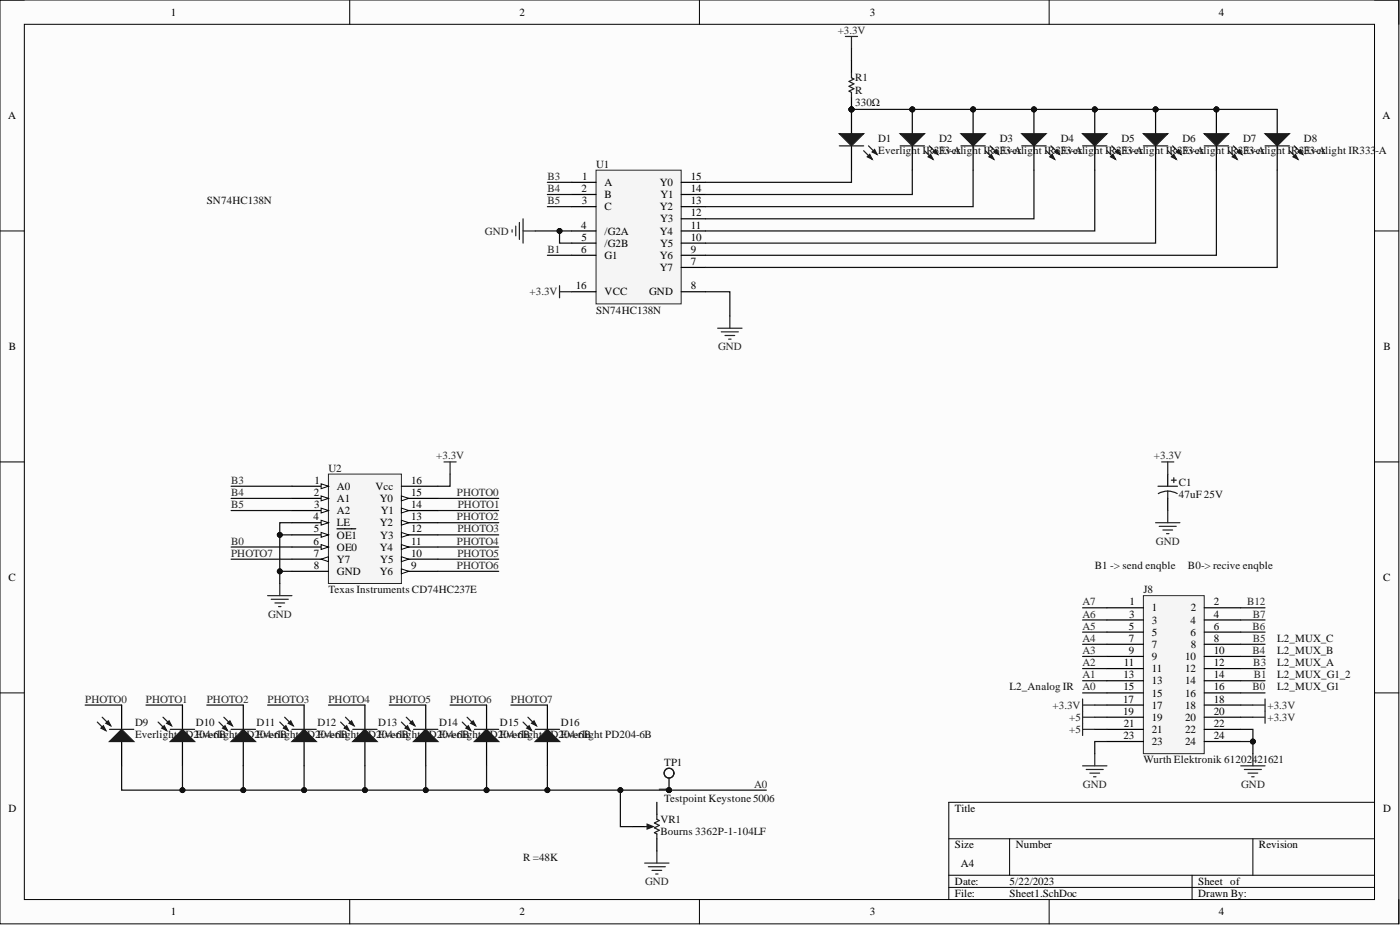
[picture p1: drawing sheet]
<svg xmlns="http://www.w3.org/2000/svg" width="292mm" height="193mm" viewBox="0 0 292 193" stroke-linecap="round" stroke-linejoin="round" font-family="sans-serif">
<defs><g id="words">
<g font-size="2.3">
<text x="35.6" y="3.3">1</text>
<text x="108.4" y="3.3">2</text>
<text x="181.5" y="3.3">3</text>
<text x="254.3" y="3.3">4</text>
<text x="1.7" y="24.9">A</text>
<text x="288.5" y="24.9">A</text>
<text x="121.3" y="40.1">2</text>
<text x="121.5" y="37.5">1</text>
<text x="126.1" y="38.8">A</text>
<text x="126.1" y="41.3">B</text>
<text x="137.6" y="38.8">Y0</text>
<text x="137.8" y="41.3">Y1</text>
<text x="144.2" y="40.1">14</text>
<text x="144.2" y="37.5">15</text>
<text x="121.2" y="47.7">4</text>
<text x="121.4" y="42.6">3</text>
<text x="126.1" y="43.9">C</text>
<text x="137.6" y="43.9">Y2</text>
<text x="137.7" y="46.4">Y3</text>
<text x="144.2" y="47.7">11</text>
<text x="144.2" y="45.1">12</text>
<text x="144.2" y="42.6">13</text>
<text x="121.2" y="52.7">6</text>
<text x="121.3" y="50.2">5</text>
<text x="126.1" y="48.9">/G2A</text>
<text x="126.1" y="51.5">/G2B</text>
<text x="137.6" y="48.9">Y4</text>
<text x="137.7" y="51.5">Y5</text>
<text x="144.2" y="52.7">9</text>
<text x="144.2" y="50.2">10</text>
<text x="126.1" y="54">G1</text>
<text x="137.6" y="56.6">Y7</text>
<text x="137.6" y="54">Y6</text>
<text x="144.2" y="55.3">7</text>
<text x="120.1" y="60.4">16</text>
<text x="126.1" y="61.6">VCC</text>
<text x="135.4" y="61.6">GND</text>
<text x="144.2" y="60.4">8</text>
<text x="1.9" y="73">B</text>
<text x="288.6" y="73">B</text>
<text x="65.6" y="100.9">1</text>
<text x="85.8" y="100.9">16</text>
<text x="65.5" y="103.5">2</text>
<text x="65.6" y="106">3</text>
<text x="70.3" y="102.2">A0</text>
<text x="70.3" y="104.7">A1</text>
<text x="70.3" y="107.3">A2</text>
<text x="78.3" y="102.2">Vcc</text>
<text x="79.3" y="104.7">Y0</text>
<text x="79.4" y="107.3">Y1</text>
<text x="85.8" y="106">14</text>
<text x="85.8" y="103.5">15</text>
<text x="65.4" y="108.5">4</text>
<text x="65.4" y="113.6">6</text>
<text x="65.5" y="111.1">5</text>
<text x="70.3" y="109.8">LE</text>
<text x="70.3" y="112.3">OE1</text>
<text x="79.3" y="109.8">Y2</text>
<text x="79.4" y="112.3">Y3</text>
<text x="85.8" y="113.6">11</text>
<text x="85.8" y="111.1">12</text>
<text x="85.8" y="108.5">13</text>
<text x="65.5" y="116.1">7</text>
<text x="65.5" y="118.7">8</text>
<text x="70.3" y="114.9">OE0</text>
<text x="70.3" y="117.4">Y7</text>
<text x="70.3" y="120">GND</text>
<text x="79.3" y="120">Y6</text>
<text x="79.3" y="114.9">Y4</text>
<text x="79.4" y="117.4">Y5</text>
<text x="85.8" y="118.7">9</text>
<text x="85.8" y="116.1">10</text>
<text x="1.8" y="121.2">C</text>
<text x="288.6" y="121.2">C</text>
<text x="235.5" y="131.4">5</text>
<text x="235.6" y="128.8">3</text>
<text x="235.7" y="126.3">1</text>
<text x="240.3" y="127.6">1</text>
<text x="240.3" y="130.1">3</text>
<text x="248.4" y="130.1">4</text>
<text x="248.5" y="127.6">2</text>
<text x="253.3" y="126.3">2</text>
<text x="253.3" y="128.8">4</text>
<text x="253.3" y="131.4">6</text>
<text x="235.5" y="133.9">7</text>
<text x="235.5" y="136.4">9</text>
<text x="240.3" y="132.6">5</text>
<text x="240.3" y="135.2">7</text>
<text x="240.3" y="137.7">9</text>
<text x="247.3" y="137.7">10</text>
<text x="248.4" y="132.6">6</text>
<text x="248.5" y="135.2">8</text>
<text x="253.3" y="133.9">8</text>
<text x="253.3" y="136.4">10</text>
<text x="234.4" y="141.5">13</text>
<text x="234.5" y="139">11</text>
<text x="240.3" y="140.2">11</text>
<text x="240.3" y="142.8">13</text>
<text x="247.3" y="140.2">12</text>
<text x="247.3" y="142.8">14</text>
<text x="253.3" y="139">12</text>
<text x="253.3" y="141.5">14</text>
<text x="234.3" y="146.6">17</text>
<text x="234.3" y="149.1">19</text>
<text x="234.4" y="144">15</text>
<text x="240.3" y="145.3">15</text>
<text x="240.3" y="147.8">17</text>
<text x="247.3" y="145.3">16</text>
<text x="247.3" y="147.8">18</text>
<text x="253.3" y="144">16</text>
<text x="253.3" y="146.6">18</text>
<text x="253.3" y="149.1">20</text>
<text x="234.4" y="154.2">23</text>
<text x="234.5" y="151.7">21</text>
<text x="240.3" y="150.4">19</text>
<text x="240.3" y="152.9">21</text>
<text x="240.3" y="155.5">23</text>
<text x="247.3" y="150.4">20</text>
<text x="247.3" y="152.9">22</text>
<text x="247.3" y="155.5">24</text>
<text x="253.3" y="151.7">22</text>
<text x="253.3" y="154.2">24</text>
<text x="139.1" y="165.2" transform="rotate(-90 139.1 165.2)">1</text>
<text x="1.8" y="169.4">D</text>
<text x="199.2" y="169.4">Title</text>
<text x="288.6" y="169.4">D</text>
<text x="199.2" y="177">Size</text>
<text x="211.9" y="177">Number</text>
<text x="262.7" y="177">Revision</text>
<text x="199.2" y="184.6">Date:</text>
<text x="200.5" y="180.8">A4</text>
<text x="210.6" y="184.6">5/22/2023</text>
<text x="250" y="184.6">Sheet of</text>
<text x="35.6" y="191">1</text>
<text x="108.4" y="191">2</text>
<text x="181.5" y="191">3</text>
<text x="199.2" y="187.2">File:</text>
<text x="210.6" y="187.2">Sheet1.SchDoc</text>
<text x="250" y="187.2">Drawn By:</text>
<text x="254.3" y="191">4</text>
</g>
<g font-size="2.3" fill="#262626">
<text x="174.8" y="7.1">+3.3V</text>
<text x="114.2" y="40.1">B4</text>
<text x="114.2" y="37.5">B3</text>
<text x="114.2" y="42.6">B5</text>
<text x="101.2" y="48.9">GND</text>
<text x="114.2" y="52.7">B1</text>
<text x="110.5" y="61.6">+3.3V</text>
<text x="149.8" y="73">GND</text>
<text x="91" y="95.9">+3.3V</text>
<text x="240.8" y="95.9">+3.3V</text>
<text x="48.2" y="100.9">B3</text>
<text x="48.2" y="103.5">B4</text>
<text x="48.2" y="106">B5</text>
<text x="95.3" y="103.5">PHOTO0</text>
<text x="95.5" y="106">PHOTO1</text>
<text x="48.2" y="113.6">B0</text>
<text x="95.3" y="108.5">PHOTO2</text>
<text x="95.3" y="113.6">PHOTO4</text>
<text x="95.4" y="111.1">PHOTO3</text>
<text x="241.2" y="113.6">GND</text>
<text x="48.2" y="116.1">PHOTO7</text>
<text x="95.3" y="118.7">PHOTO6</text>
<text x="95.4" y="116.1">PHOTO5</text>
<text x="55.9" y="128.8">GND</text>
<text x="225.9" y="131.4">A5</text>
<text x="225.9" y="128.8">A6</text>
<text x="225.9" y="126.3">A7</text>
<text x="260.2" y="126.3">B12</text>
<text x="261.3" y="131.4">B6</text>
<text x="261.4" y="128.8">B7</text>
<text x="225.9" y="136.4">A3</text>
<text x="225.9" y="133.9">A4</text>
<text x="261.3" y="136.4">B4</text>
<text x="261.4" y="133.9">B5</text>
<text x="225.9" y="141.5">A1</text>
<text x="225.9" y="139">A2</text>
<text x="261.5" y="139">B3</text>
<text x="261.6" y="141.5">B1</text>
<text x="17.8" y="146.6">PHOTO0</text>
<text x="30.5" y="146.6">PHOTO1</text>
<text x="43.1" y="146.6">PHOTO2</text>
<text x="55.8" y="146.6">PHOTO3</text>
<text x="68.5" y="146.6">PHOTO4</text>
<text x="81.2" y="146.6">PHOTO5</text>
<text x="93.9" y="146.6">PHOTO6</text>
<text x="106.6" y="146.6">PHOTO7</text>
<text x="219.6" y="147.8">+3.3V</text>
<text x="225.9" y="144">A0</text>
<text x="261.3" y="144">B0</text>
<text x="264.5" y="147.8">+3.3V</text>
<text x="223.1" y="150.4">+5</text>
<text x="223.1" y="152.9">+5</text>
<text x="264.5" y="150.4">+3.3V</text>
<text x="157.4" y="164.3">A0</text>
<text x="226" y="164.3">GND</text>
<text x="259" y="164.3">GND</text>
<text x="134.6" y="184.6">GND</text>
</g>
<g font-size="2.3" fill="#0e0e0e">
<text x="178.4" y="17">R1</text>
<text x="178.4" y="22.1">330Ω</text>
<text x="178.4" y="19.5">R</text>
<text x="183.2" y="29.7">D1</text>
<text x="195.9" y="29.7">D2</text>
<text x="208.6" y="29.7">D3</text>
<text x="221.3" y="29.7">D4</text>
<text x="234" y="29.7">D5</text>
<text x="246.7" y="29.7">D6</text>
<text x="259.4" y="29.7">D7</text>
<text x="272.1" y="29.7">D8</text>
<text x="124.4" y="35">U1</text>
<text x="183.2" y="32.2">Everlight IR3Everlight IR3Everlight IR3Everlight IR3Everlight IR3Everlight IR3Everlight IR3Everlight IR333</text>
<text x="196" y="32.2">33-A</text>
<text x="208.7" y="32.2">33-A</text>
<text x="221.4" y="32.2">33-A</text>
<text x="234" y="32.2">33-A</text>
<text x="246.7" y="32.2">33-A</text>
<text x="259.4" y="32.2">33-A</text>
<text x="272.1" y="32.2">33-A</text>
<text x="287" y="32.2">-A</text>
<text x="43.1" y="42.6">SN74HC138N</text>
<text x="124.4" y="65.4">SN74HC138N</text>
<text x="68.5" y="98.4">U2</text>
<text x="245.9" y="101.4">C1</text>
<text x="245.9" y="104">47uF 25V</text>
<text x="228.4" y="118.7">B1 -&gt; send enqble</text>
<text x="247.9" y="118.7">B0-&gt; recive enqble</text>
<text x="68.5" y="123.8">Texas Instruments CD74HC237E</text>
<text x="238.6" y="123.8">J8</text>
<text x="266.5" y="136.4">L2_MUX_B</text>
<text x="266.5" y="133.9">L2_MUX_C</text>
<text x="266.5" y="139">L2_MUX_A</text>
<text x="266.5" y="141.5">L2_MUX_G1_2</text>
<text x="210.6" y="144">L2_Analog IR</text>
<text x="266.5" y="144">L2_MUX_G1</text>
<text x="28.2" y="151.4">D9</text>
<text x="28.2" y="153.9">Everlight PD2E0v4erlight PD2E0v4erlight PD2E0v4erlight PD2E0v4erlight PD2E0v4erlight PD2E0v4erlight PD2E0v4erlight PD204-6B</text>
<text x="40.9" y="151.4">D10</text>
<text x="43.9" y="153.9">-6B</text>
<text x="53.6" y="151.4">D11</text>
<text x="56.6" y="153.9">-6B</text>
<text x="66.2" y="151.4">D12</text>
<text x="69.3" y="153.9">-6B</text>
<text x="78.9" y="151.4">D13</text>
<text x="82" y="153.9">-6B</text>
<text x="91.6" y="151.4">D14</text>
<text x="94.6" y="153.9">-6B</text>
<text x="104.3" y="151.4">D15</text>
<text x="107.3" y="153.9">-6B</text>
<text x="117" y="151.4">D16</text>
<text x="120" y="153.9">-6B</text>
<text x="138.6" y="159.8">TP1</text>
<text x="238.6" y="159.3">Wurth Elektronik 61202421621</text>
<text x="138.6" y="167.4">Testpoint Keystone 5006</text>
<text x="137.8" y="171.7">VR1</text>
<text x="109.1" y="179.5">R =48K</text>
<text x="137.8" y="174.2">Bourns 3362P-1-104LF</text>
</g>
</g></defs>
<path d="M0 0h291.9v192.7h-291.9z" fill-rule="evenodd" fill="#fcfcfc"/>
<path d="M0 0h291.9v192.7h-291.9z" fill="none" stroke="#000" stroke-width=".21"/>
<path d="M5.1 5.1h281.7v182.6h-281.7z" fill-rule="evenodd" fill="#fcfcfc"/>
<g fill="none" stroke="#000" stroke-width=".21">
<path d="M0 0h5.1M73 0v5.1M145.9 0v5.1M218.9 0v5.1M286.8 0h5.1v5.1M5.1 5.1h281.7v182.6h-281.7zM0 48.2h5.1M286.8 48.2h5.1M0 96.4h5.1M286.8 96.4h5.1M0 144.5h5.1M286.8 144.5h5.1"/>
<path d="M198 175h88.8M210.6 175v7.6M261.4 175v7.6M286.8 167.4h-88.8v20.3M73 187.7v5M145.9 187.7v5M198 182.6h88.8M198 185.1h88.8M218.9 187.7v5M248.7 182.6v5.1M291.9 187.7v5"/>
</g>
<path d="M238.6 124.3h12.7v32.9h-12.7z" fill-rule="evenodd" fill="#f5f5f5"/>
<path d="M238.6 124.3h12.7v32.9h-12.7z" fill="none" stroke="#262626" stroke-width=".21"/>
<g fill="none" stroke="#000" stroke-width=".25">
<path d="M231 126.8h7.6M231 129.3h7.6M231 131.9h7.6M231 134.4h7.6M231 136.9h7.6M231 139.5h7.6M251.3 126.8h7.6M251.3 129.3h7.6M251.3 131.9h7.6M251.3 134.4h7.6M251.3 136.9h7.6M251.3 139.5h7.6"/>
<path d="M231 142h7.6M231 144.5h7.6M231 147.1h7.6M231 149.6h7.6M231 152.2h7.6M231 154.7h7.6M251.3 142h7.6M251.3 144.5h7.6M251.3 147.1h7.6M251.3 149.6h7.6M251.3 152.2h7.6M251.3 154.7h7.6"/>
</g>
<g fill="none" stroke="#262626" stroke-width=".25">
<path d="M225.9 159.8h5.1M225.9 145.8v7.6M225.9 147.1h2.5M225.9 149.6h2.5M225.9 152.2h2.5M228.4 157.2v2.6M258.9 159.8h5M261.4 147.1h2.5M261.4 149.6h2.5M261.4 157.2v2.6M263.9 145.8v5.1M226.6 160.5h3.6"/>
<path d="M227.4 161.3h2M228.2 162h.5M259.6 160.5h3.6M260.4 161.3h2M261.2 162h.5"/>
</g>
<circle cx="177.7" cy="22.8" r=".51" fill="#0e0e0e"/>
<circle cx="177.7" cy="22.8" r=".51" fill="none" stroke="#0e0e0e" stroke-width=".21"/>
<path d="M177.7 22.8v5.1" fill="none" stroke="#000" stroke-width=".25"/>
<circle cx="177.7" cy="22.8" r=".51" fill="#0e0e0e"/>
<circle cx="177.7" cy="22.8" r=".51" fill="none" stroke="#0e0e0e" stroke-width=".21"/>
<path d="M177.7 30.4v5.1" fill="none" stroke="#000" stroke-width=".25"/>
<path d="M175.1 27.9h5.1l-2.5 2.5z" fill="#1c1c1c"/>
<path d="M175.1 27.9h5.1l-2.5 2.5zM180.2 31.4l1.8 1.8M181.2 30.4l1.8 1.8" fill="none" stroke="#1c1c1c" stroke-width=".25"/>
<path d="M181 32.7l.5-.5 .5 1z" fill="#1c1c1c"/>
<path d="M181 32.7l.5-.5 .5 1z" fill="none" stroke="#1c1c1c" stroke-width=".25"/>
<path d="M182 31.7l.5-.5 .5 1z" fill="#1c1c1c"/>
<path d="M175.1 30.4h5.1M182 31.7l.5-.5 .5 1z" fill="none" stroke="#1c1c1c" stroke-width=".25"/>
<path d="M25.4 147.1v5.1M25.4 154.7v5.1" fill="none" stroke="#000" stroke-width=".25"/>
<path d="M22.8 154.7l2.6-2.5 2.5 2.5z" fill="#1c1c1c"/>
<path d="M20.3 150.6l1.8 1.8M21.3 149.6l1.8 1.8M22.8 154.7l2.6-2.5 2.5 2.5z" fill="none" stroke="#1c1c1c" stroke-width=".25"/>
<path d="M21.1 151.9l.5-.5 .5 1z" fill="#1c1c1c"/>
<path d="M21.1 151.9l.5-.5 .5 1z" fill="none" stroke="#1c1c1c" stroke-width=".25"/>
<path d="M22.1 150.9l.5-.5 .5 1z" fill="#1c1c1c"/>
<path d="M22.1 150.9l.5-.5 .5 1zM22.8 152.2h5.1" fill="none" stroke="#1c1c1c" stroke-width=".25"/>
<circle cx="203" cy="22.8" r=".51" fill="#0e0e0e"/>
<circle cx="203" cy="22.8" r=".51" fill="none" stroke="#0e0e0e" stroke-width=".21"/>
<path d="M203 22.8v5.1" fill="none" stroke="#000" stroke-width=".25"/>
<circle cx="203" cy="22.8" r=".51" fill="#0e0e0e"/>
<circle cx="203" cy="22.8" r=".51" fill="none" stroke="#0e0e0e" stroke-width=".21"/>
<path d="M203 30.4v5.1" fill="none" stroke="#000" stroke-width=".25"/>
<path d="M200.5 27.9h5.1l-2.6 2.5z" fill="#1c1c1c"/>
<path d="M200.5 27.9h5.1l-2.6 2.5zM205.6 31.4l1.7 1.8M206.6 30.4l1.8 1.8" fill="none" stroke="#1c1c1c" stroke-width=".25"/>
<path d="M206.3 32.7l.5-.5 .5 1z" fill="#1c1c1c"/>
<path d="M206.3 32.7l.5-.5 .5 1z" fill="none" stroke="#1c1c1c" stroke-width=".25"/>
<path d="M207.3 31.7l.6-.5 .5 1z" fill="#1c1c1c"/>
<path d="M200.5 30.4h5.1M207.3 31.7l.6-.5 .5 1z" fill="none" stroke="#1c1c1c" stroke-width=".25"/>
<circle cx="215.7" cy="22.8" r=".51" fill="#0e0e0e"/>
<circle cx="215.7" cy="22.8" r=".51" fill="none" stroke="#0e0e0e" stroke-width=".21"/>
<path d="M215.7 22.8v5.1" fill="none" stroke="#000" stroke-width=".25"/>
<circle cx="215.7" cy="22.8" r=".51" fill="#0e0e0e"/>
<circle cx="215.7" cy="22.8" r=".51" fill="none" stroke="#0e0e0e" stroke-width=".21"/>
<path d="M215.7 30.4v5.1" fill="none" stroke="#000" stroke-width=".25"/>
<path d="M213.2 27.9h5.1l-2.6 2.5z" fill="#1c1c1c"/>
<path d="M213.2 27.9h5.1l-2.6 2.5zM218.3 31.4l1.7 1.8M219.3 30.4l1.8 1.8" fill="none" stroke="#1c1c1c" stroke-width=".25"/>
<path d="M219 32.7l.5-.5 .5 1z" fill="#1c1c1c"/>
<path d="M219 32.7l.5-.5 .5 1z" fill="none" stroke="#1c1c1c" stroke-width=".25"/>
<path d="M220 31.7l.5-.5 .6 1z" fill="#1c1c1c"/>
<path d="M213.2 30.4h5.1M220 31.7l.5-.5 .6 1z" fill="none" stroke="#1c1c1c" stroke-width=".25"/>
<circle cx="228.4" cy="22.8" r=".51" fill="#0e0e0e"/>
<circle cx="228.4" cy="22.8" r=".51" fill="none" stroke="#0e0e0e" stroke-width=".21"/>
<path d="M228.4 22.8v5.1" fill="none" stroke="#000" stroke-width=".25"/>
<circle cx="228.4" cy="22.8" r=".51" fill="#0e0e0e"/>
<circle cx="228.4" cy="22.8" r=".51" fill="none" stroke="#0e0e0e" stroke-width=".21"/>
<path d="M228.4 30.4v5.1" fill="none" stroke="#000" stroke-width=".25"/>
<path d="M225.9 27.9h5.1l-2.6 2.5z" fill="#1c1c1c"/>
<path d="M225.9 27.9h5.1l-2.6 2.5zM231 31.4l1.7 1.8M232 30.4l1.7 1.8" fill="none" stroke="#1c1c1c" stroke-width=".25"/>
<path d="M231.7 32.7l.5-.5 .5 1z" fill="#1c1c1c"/>
<path d="M231.7 32.7l.5-.5 .5 1z" fill="none" stroke="#1c1c1c" stroke-width=".25"/>
<path d="M232.7 31.7l.5-.5 .5 1z" fill="#1c1c1c"/>
<path d="M225.9 30.4h5.1M232.7 31.7l.5-.5 .5 1z" fill="none" stroke="#1c1c1c" stroke-width=".25"/>
<circle cx="241.1" cy="22.8" r=".51" fill="#0e0e0e"/>
<circle cx="241.1" cy="22.8" r=".51" fill="none" stroke="#0e0e0e" stroke-width=".21"/>
<path d="M241.1 22.8v5.1" fill="none" stroke="#000" stroke-width=".25"/>
<circle cx="241.1" cy="22.8" r=".51" fill="#0e0e0e"/>
<circle cx="241.1" cy="22.8" r=".51" fill="none" stroke="#0e0e0e" stroke-width=".21"/>
<path d="M241.1 30.4v5.1" fill="none" stroke="#000" stroke-width=".25"/>
<path d="M238.6 27.9h5l-2.5 2.5z" fill="#1c1c1c"/>
<path d="M238.6 27.9h5l-2.5 2.5zM243.6 31.4l1.8 1.8M244.7 30.4l1.7 1.8" fill="none" stroke="#1c1c1c" stroke-width=".25"/>
<path d="M244.4 32.7l.5-.5 .5 1z" fill="#1c1c1c"/>
<path d="M244.4 32.7l.5-.5 .5 1z" fill="none" stroke="#1c1c1c" stroke-width=".25"/>
<path d="M245.4 31.7l.5-.5 .5 1z" fill="#1c1c1c"/>
<path d="M238.6 30.4h5M245.4 31.7l.5-.5 .5 1z" fill="none" stroke="#1c1c1c" stroke-width=".25"/>
<circle cx="190.3" cy="22.8" r=".51" fill="#0e0e0e"/>
<circle cx="190.3" cy="22.8" r=".51" fill="none" stroke="#0e0e0e" stroke-width=".21"/>
<path d="M190.3 22.8v5.1" fill="none" stroke="#000" stroke-width=".25"/>
<circle cx="190.3" cy="22.8" r=".51" fill="#0e0e0e"/>
<circle cx="190.3" cy="22.8" r=".51" fill="none" stroke="#0e0e0e" stroke-width=".21"/>
<path d="M190.3 30.4v5.1" fill="none" stroke="#000" stroke-width=".25"/>
<path d="M187.8 27.9h5.1l-2.6 2.5z" fill="#1c1c1c"/>
<path d="M187.8 27.9h5.1l-2.6 2.5zM192.9 31.4l1.8 1.8M193.9 30.4l1.8 1.8" fill="none" stroke="#1c1c1c" stroke-width=".25"/>
<path d="M193.6 32.7l.6-.5 .5 1z" fill="#1c1c1c"/>
<path d="M193.6 32.7l.6-.5 .5 1z" fill="none" stroke="#1c1c1c" stroke-width=".25"/>
<path d="M194.7 31.7l.5-.5 .5 1z" fill="#1c1c1c"/>
<path d="M187.8 30.4h5.1M194.7 31.7l.5-.5 .5 1z" fill="none" stroke="#1c1c1c" stroke-width=".25"/>
<path d="M266.5 22.8v5.1M266.5 30.4v5.1" fill="none" stroke="#000" stroke-width=".25"/>
<path d="M263.9 27.9h5.1l-2.5 2.5z" fill="#1c1c1c"/>
<path d="M263.9 27.9h5.1l-2.5 2.5zM269 31.4l1.8 1.8M270 30.4l1.8 1.8" fill="none" stroke="#1c1c1c" stroke-width=".25"/>
<path d="M269.8 32.7l.5-.5 .5 1z" fill="#1c1c1c"/>
<path d="M269.8 32.7l.5-.5 .5 1z" fill="none" stroke="#1c1c1c" stroke-width=".25"/>
<path d="M270.8 31.7l.5-.5 .5 1z" fill="#1c1c1c"/>
<path d="M263.9 30.4h5.1M270.8 31.7l.5-.5 .5 1z" fill="none" stroke="#1c1c1c" stroke-width=".25"/>
<circle cx="253.8" cy="22.8" r=".51" fill="#0e0e0e"/>
<circle cx="253.8" cy="22.8" r=".51" fill="none" stroke="#0e0e0e" stroke-width=".21"/>
<path d="M253.8 22.8v5.1" fill="none" stroke="#000" stroke-width=".25"/>
<circle cx="253.8" cy="22.8" r=".51" fill="#0e0e0e"/>
<circle cx="253.8" cy="22.8" r=".51" fill="none" stroke="#0e0e0e" stroke-width=".21"/>
<path d="M253.8 30.4v5.1" fill="none" stroke="#000" stroke-width=".25"/>
<path d="M251.3 27.9h5l-2.5 2.5z" fill="#1c1c1c"/>
<path d="M251.3 27.9h5l-2.5 2.5zM256.3 31.4l1.8 1.8M257.3 30.4l1.8 1.8" fill="none" stroke="#1c1c1c" stroke-width=".25"/>
<path d="M257.1 32.7l.5-.5 .5 1z" fill="#1c1c1c"/>
<path d="M257.1 32.7l.5-.5 .5 1z" fill="none" stroke="#1c1c1c" stroke-width=".25"/>
<path d="M258.1 31.7l.5-.5 .5 1z" fill="#1c1c1c"/>
<path d="M251.3 30.4h5M258.1 31.7l.5-.5 .5 1z" fill="none" stroke="#1c1c1c" stroke-width=".25"/>
<path d="M38.1 147.1v5.1M38.1 154.7v5.1" fill="none" stroke="#000" stroke-width=".25"/>
<path d="M35.5 154.7l2.6-2.5 2.5 2.5z" fill="#1c1c1c"/>
<path d="M33 150.6l1.8 1.8M34 149.6l1.8 1.8M35.5 154.7l2.6-2.5 2.5 2.5z" fill="none" stroke="#1c1c1c" stroke-width=".25"/>
<path d="M33.8 151.9l.5-.5 .5 1z" fill="#1c1c1c"/>
<path d="M33.8 151.9l.5-.5 .5 1z" fill="none" stroke="#1c1c1c" stroke-width=".25"/>
<path d="M34.8 150.9l.5-.5 .5 1z" fill="#1c1c1c"/>
<path d="M34.8 150.9l.5-.5 .5 1zM35.5 152.2h5.1" fill="none" stroke="#1c1c1c" stroke-width=".25"/>
<path d="M50.8 147.1v5.1M50.8 154.7v5.1" fill="none" stroke="#000" stroke-width=".25"/>
<path d="M48.2 154.7l2.6-2.5 2.5 2.5z" fill="#1c1c1c"/>
<path d="M45.7 150.6l1.8 1.8M46.7 149.6l1.8 1.8M48.2 154.7l2.6-2.5 2.5 2.5z" fill="none" stroke="#1c1c1c" stroke-width=".25"/>
<path d="M46.4 151.9l.6-.5 .5 1z" fill="#1c1c1c"/>
<path d="M46.4 151.9l.6-.5 .5 1z" fill="none" stroke="#1c1c1c" stroke-width=".25"/>
<path d="M47.5 150.9l.5-.5 .5 1z" fill="#1c1c1c"/>
<path d="M47.5 150.9l.5-.5 .5 1zM48.2 152.2h5.1" fill="none" stroke="#1c1c1c" stroke-width=".25"/>
<path d="M63.4 147.1v5.1M63.4 154.7v5.1" fill="none" stroke="#000" stroke-width=".25"/>
<path d="M60.9 154.7l2.5-2.5 2.6 2.5z" fill="#1c1c1c"/>
<path d="M58.4 150.6l1.7 1.8M59.4 149.6l1.8 1.8M60.9 154.7l2.5-2.5 2.6 2.5z" fill="none" stroke="#1c1c1c" stroke-width=".25"/>
<path d="M59.1 151.9l.5-.5 .5 1z" fill="#1c1c1c"/>
<path d="M59.1 151.9l.5-.5 .5 1z" fill="none" stroke="#1c1c1c" stroke-width=".25"/>
<path d="M60.1 150.9l.6-.5 .5 1z" fill="#1c1c1c"/>
<path d="M60.1 150.9l.6-.5 .5 1zM60.9 152.2h5.1" fill="none" stroke="#1c1c1c" stroke-width=".25"/>
<path d="M76.1 147.1v5.1M76.1 154.7v5.1" fill="none" stroke="#000" stroke-width=".25"/>
<path d="M73.6 154.7l2.5-2.5 2.6 2.5z" fill="#1c1c1c"/>
<path d="M71.1 150.6l1.7 1.8M72.1 149.6l1.8 1.8M73.6 154.7l2.5-2.5 2.6 2.5z" fill="none" stroke="#1c1c1c" stroke-width=".25"/>
<path d="M71.8 151.9l.5-.5 .5 1z" fill="#1c1c1c"/>
<path d="M71.8 151.9l.5-.5 .5 1z" fill="none" stroke="#1c1c1c" stroke-width=".25"/>
<path d="M72.8 150.9l.5-.5 .6 1z" fill="#1c1c1c"/>
<path d="M72.8 150.9l.5-.5 .6 1zM73.6 152.2h5.1" fill="none" stroke="#1c1c1c" stroke-width=".25"/>
<path d="M88.8 147.1v5.1M88.8 154.7v5.1" fill="none" stroke="#000" stroke-width=".25"/>
<path d="M86.3 154.7l2.5-2.5 2.6 2.5z" fill="#1c1c1c"/>
<path d="M83.8 150.6l1.7 1.8M84.8 149.6l1.7 1.8M86.3 154.7l2.5-2.5 2.6 2.5z" fill="none" stroke="#1c1c1c" stroke-width=".25"/>
<path d="M84.5 151.9l.5-.5 .5 1z" fill="#1c1c1c"/>
<path d="M84.5 151.9l.5-.5 .5 1z" fill="none" stroke="#1c1c1c" stroke-width=".25"/>
<path d="M85.5 150.9l.5-.5 .5 1z" fill="#1c1c1c"/>
<path d="M85.5 150.9l.5-.5 .5 1zM86.3 152.2h5.1" fill="none" stroke="#1c1c1c" stroke-width=".25"/>
<path d="M101.5 147.1v5.1M101.5 154.7v5.1" fill="none" stroke="#000" stroke-width=".25"/>
<path d="M99 154.7l2.5-2.5 2.6 2.5z" fill="#1c1c1c"/>
<path d="M96.4 150.6l1.8 1.8M97.5 149.6l1.7 1.8M99 154.7l2.5-2.5 2.6 2.5z" fill="none" stroke="#1c1c1c" stroke-width=".25"/>
<path d="M97.2 151.9l.5-.5 .5 1z" fill="#1c1c1c"/>
<path d="M97.2 151.9l.5-.5 .5 1z" fill="none" stroke="#1c1c1c" stroke-width=".25"/>
<path d="M98.2 150.9l.5-.5 .5 1z" fill="#1c1c1c"/>
<path d="M98.2 150.9l.5-.5 .5 1zM99 152.2h5.1" fill="none" stroke="#1c1c1c" stroke-width=".25"/>
<path d="M114.2 147.1v5.1M114.2 154.7v5.1" fill="none" stroke="#000" stroke-width=".25"/>
<path d="M111.7 154.7l2.5-2.5 2.5 2.5z" fill="#1c1c1c"/>
<path d="M109.1 150.6l1.8 1.8M110.1 149.6l1.8 1.8M111.7 154.7l2.5-2.5 2.5 2.5z" fill="none" stroke="#1c1c1c" stroke-width=".25"/>
<path d="M109.9 151.9l.5-.5 .5 1z" fill="#1c1c1c"/>
<path d="M109.9 151.9l.5-.5 .5 1z" fill="none" stroke="#1c1c1c" stroke-width=".25"/>
<path d="M110.9 150.9l.5-.5 .5 1z" fill="#1c1c1c"/>
<path d="M110.9 150.9l.5-.5 .5 1zM111.7 152.2h5" fill="none" stroke="#1c1c1c" stroke-width=".25"/>
<path d="M137 177.5v2.6M134.5 180.1h5.1M135.3 180.8h3.5M136 181.6h2.1M136.8 182.3h.5" fill="none" stroke="#262626" stroke-width=".25"/>
<path d="M124.4 35.5h17.7v27.9h-17.7z" fill-rule="evenodd" fill="#f5f5f5"/>
<path d="M124.4 35.5h17.7v27.9h-17.7z" fill="none" stroke="#262626" stroke-width=".21"/>
<g fill="none" stroke="#000" stroke-width=".25">
<path d="M119.3 38h5.1M142.1 38h5.1M119.3 40.6h5.1M119.3 43.1h5.1M119.3 48.2h5.1M119.3 50.7h5.1M119.3 53.3h5.1M142.1 40.6h5.1M142.1 43.1h5.1M142.1 48.2h5.1M142.1 50.7h5.1M142.1 53.3h5.1"/>
<path d="M142.1 55.8h5.1M142.1 45.6h5.1M119.3 60.9h5.1M142.1 60.9h5.1"/>
</g>
<path d="M149.7 68.5h5.1M150.5 69.2h3.6M151.3 70h2M152 70.8h.5M152.3 65.9v2.6" fill="none" stroke="#262626" stroke-width=".25"/>
<path d="M68.5 98.9h15.3v22.8h-15.3z" fill-rule="evenodd" fill="#f5f5f5"/>
<path d="M68.5 98.9h15.3v22.8h-15.3z" fill="none" stroke="#262626" stroke-width=".21"/>
<path d="M60.9 101.4h7.6" fill="none" stroke="#000" stroke-width=".25"/>
<path d="M67 100.9l1.5 .5-1.5 .5z" fill="#fbfbfb"/>
<path d="M67 100.9l1.5 .5-1.5 .5z" fill="none" stroke="#000" stroke-width=".21"/>
<path d="M60.9 104h7.6" fill="none" stroke="#000" stroke-width=".25"/>
<path d="M67 103.5l1.5 .5-1.5 .5z" fill="#fbfbfb"/>
<path d="M67 103.5l1.5 .5-1.5 .5z" fill="none" stroke="#000" stroke-width=".21"/>
<path d="M60.9 106.5h7.6" fill="none" stroke="#000" stroke-width=".25"/>
<path d="M67 106l1.5 .5-1.5 .5z" fill="#fbfbfb"/>
<path d="M67 106l1.5 .5-1.5 .5z" fill="none" stroke="#000" stroke-width=".21"/>
<path d="M60.9 109h7.6" fill="none" stroke="#000" stroke-width=".25"/>
<path d="M67 108.5l1.5 .5-1.5 .6z" fill="#fbfbfb"/>
<path d="M67 108.5l1.5 .5-1.5 .6z" fill="none" stroke="#000" stroke-width=".21"/>
<path d="M60.9 111.6h7.6" fill="none" stroke="#000" stroke-width=".25"/>
<path d="M67 111.1l1.5 .5-1.5 .5z" fill="#fbfbfb"/>
<path d="M67 111.1l1.5 .5-1.5 .5z" fill="none" stroke="#000" stroke-width=".21"/>
<path d="M60.9 114.1h7.6M70.3 110.3h3.9" fill="none" stroke="#000" stroke-width=".25"/>
<path d="M67 113.6l1.5 .5-1.5 .5z" fill="#fbfbfb"/>
<path d="M67 113.6l1.5 .5-1.5 .5z" fill="none" stroke="#000" stroke-width=".21"/>
<path d="M60.9 116.7h7.6" fill="none" stroke="#000" stroke-width=".25"/>
<path d="M67 116.7l1.5-.6v1.1z" fill="#fbfbfb"/>
<path d="M67 116.7l1.5-.6v1.1z" fill="none" stroke="#000" stroke-width=".21"/>
<path d="M60.9 119.2h7.6M83.8 119.2h7.6" fill="none" stroke="#000" stroke-width=".25"/>
<path d="M83.8 118.7l1.5 .5-1.5 .5z" fill="#fbfbfb"/>
<path d="M83.8 118.7l1.5 .5-1.5 .5z" fill="none" stroke="#000" stroke-width=".21"/>
<path d="M83.8 116.7h7.6" fill="none" stroke="#000" stroke-width=".25"/>
<path d="M83.8 116.1l1.5 .6-1.5 .5z" fill="#fbfbfb"/>
<path d="M83.8 116.1l1.5 .6-1.5 .5z" fill="none" stroke="#000" stroke-width=".21"/>
<path d="M83.8 114.1h7.6" fill="none" stroke="#000" stroke-width=".25"/>
<path d="M83.8 113.6l1.5 .5-1.5 .5z" fill="#fbfbfb"/>
<path d="M83.8 113.6l1.5 .5-1.5 .5z" fill="none" stroke="#000" stroke-width=".21"/>
<path d="M83.8 111.6h7.6" fill="none" stroke="#000" stroke-width=".25"/>
<path d="M83.8 111.1l1.5 .5-1.5 .5z" fill="#fbfbfb"/>
<path d="M83.8 111.1l1.5 .5-1.5 .5z" fill="none" stroke="#000" stroke-width=".21"/>
<path d="M83.8 109h7.6" fill="none" stroke="#000" stroke-width=".25"/>
<path d="M83.8 108.5l1.5 .5-1.5 .6z" fill="#fbfbfb"/>
<path d="M83.8 108.5l1.5 .5-1.5 .6z" fill="none" stroke="#000" stroke-width=".21"/>
<path d="M83.8 106.5h7.6" fill="none" stroke="#000" stroke-width=".25"/>
<path d="M83.8 106l1.5 .5-1.5 .5z" fill="#fbfbfb"/>
<path d="M83.8 106l1.5 .5-1.5 .5z" fill="none" stroke="#000" stroke-width=".21"/>
<path d="M83.8 104h7.6" fill="none" stroke="#000" stroke-width=".25"/>
<path d="M83.8 103.5l1.5 .5-1.5 .5z" fill="#fbfbfb"/>
<path d="M83.8 103.5l1.5 .5-1.5 .5z" fill="none" stroke="#000" stroke-width=".21"/>
<path d="M83.8 101.4h7.6M132 172.4h2.5M137 167.4v2.5" fill="none" stroke="#000" stroke-width=".25"/>
<g fill="none" stroke="#262626" stroke-width=".25">
<path d="M106.8 47.9v.5M107.6 47.2v2M108.4 46.4v3.6M109.1 45.6v5.1M109.1 48.2h2.6M116.7 59.6v2.5M116.7 60.9h2.6M92.6 96.4h2.6M93.9 96.4v2.5M55.8 124.3h5.1M56.6 125h3.5M57.4 125.8h2"/>
<path d="M58.1 126.5h.5M58.4 121.7v2.6"/>
</g>
<path d="M134.5 172.4h1.3" fill="none" stroke="#1c1c1c" stroke-width=".25"/>
<path d="M135 171.9l1.3 .5-1.3 .6z" fill="#1c1c1c"/>
<path d="M135 171.9l1.3 .5-1.3 .6zM137 169.9v1l.6 .3-1.1 .5 1.1 .5-1.1 .5 1.1 .5-1.1 .5 .5 .3v1" fill="none" stroke="#1c1c1c" stroke-width=".25"/>
<path d="M137 175v2.5" fill="none" stroke="#000" stroke-width=".25"/>
<circle cx="139.6" cy="164.8" r=".51" fill="#0e0e0e"/>
<circle cx="139.6" cy="164.8" r=".51" fill="none" stroke="#0e0e0e" stroke-width=".21"/>
<path d="M139.6 162.3v2.5" fill="none" stroke="#000" stroke-width=".25"/>
<circle cx="139.6" cy="164.8" r=".51" fill="#0e0e0e"/>
<circle cx="139.6" cy="164.8" r=".51" fill="none" stroke="#0e0e0e" stroke-width=".21"/>
<circle cx="139.6" cy="161.3" r="1.02" fill="none" stroke="#1c1c1c" stroke-width=".25"/>
<path d="M176.4 7.6h2.5M177.7 7.6v2.5" fill="none" stroke="#262626" stroke-width=".25"/>
<g fill="none" stroke="#0e0e0e" stroke-width=".25">
<path d="M225.9 139.5h5.1M225.9 136.9h5.1M225.9 134.4h5.1M225.9 131.9h5.1M225.9 129.3h5.1M225.9 126.8h5.1M258.9 139.5h5M258.9 136.9h5M258.9 134.4h5M258.9 131.9h5M258.9 129.3h5M258.9 126.8h5"/>
<path d="M225.9 144.5h5.1M225.9 142h5.1M228.4 147.1h2.6M228.4 149.6h2.6M228.4 152.2h2.6M231 154.7h-2.6v2.5M258.9 154.7h2.5v2.5M258.9 144.5h5M258.9 142h5"/>
</g>
<circle cx="261.4" cy="154.7" r=".51" fill="#0e0e0e"/>
<circle cx="261.4" cy="154.7" r=".51" fill="none" stroke="#0e0e0e" stroke-width=".21"/>
<path d="M258.9 152.2h2.5v2.5M258.9 149.6h2.5" fill="none" stroke="#0e0e0e" stroke-width=".25"/>
<circle cx="261.4" cy="154.7" r=".51" fill="#0e0e0e"/>
<circle cx="261.4" cy="154.7" r=".51" fill="none" stroke="#0e0e0e" stroke-width=".21"/>
<path d="M38.1 159.8v5M258.9 147.1h2.5" fill="none" stroke="#0e0e0e" stroke-width=".25"/>
<circle cx="38.1" cy="164.8" r=".51" fill="#0e0e0e"/>
<circle cx="38.1" cy="164.8" r=".51" fill="none" stroke="#0e0e0e" stroke-width=".21"/>
<path d="M50.8 159.8v5" fill="none" stroke="#0e0e0e" stroke-width=".25"/>
<circle cx="50.8" cy="164.8" r=".51" fill="#0e0e0e"/>
<circle cx="50.8" cy="164.8" r=".51" fill="none" stroke="#0e0e0e" stroke-width=".21"/>
<path d="M25.4 159.8v5h38" fill="none" stroke="#0e0e0e" stroke-width=".25"/>
<circle cx="38.1" cy="164.8" r=".51" fill="#0e0e0e"/>
<circle cx="38.1" cy="164.8" r=".51" fill="none" stroke="#0e0e0e" stroke-width=".21"/>
<circle cx="50.8" cy="164.8" r=".51" fill="#0e0e0e"/>
<circle cx="50.8" cy="164.8" r=".51" fill="none" stroke="#0e0e0e" stroke-width=".21"/>
<circle cx="63.4" cy="164.8" r=".51" fill="#0e0e0e"/>
<circle cx="63.4" cy="164.8" r=".51" fill="none" stroke="#0e0e0e" stroke-width=".21"/>
<path d="M76.1 159.8v5" fill="none" stroke="#0e0e0e" stroke-width=".25"/>
<circle cx="76.1" cy="164.8" r=".51" fill="#0e0e0e"/>
<circle cx="76.1" cy="164.8" r=".51" fill="none" stroke="#0e0e0e" stroke-width=".21"/>
<path d="M88.8 159.8v5" fill="none" stroke="#0e0e0e" stroke-width=".25"/>
<circle cx="88.8" cy="164.8" r=".51" fill="#0e0e0e"/>
<circle cx="88.8" cy="164.8" r=".51" fill="none" stroke="#0e0e0e" stroke-width=".21"/>
<path d="M101.5 159.8v5" fill="none" stroke="#0e0e0e" stroke-width=".25"/>
<circle cx="101.5" cy="164.8" r=".51" fill="#0e0e0e"/>
<circle cx="101.5" cy="164.8" r=".51" fill="none" stroke="#0e0e0e" stroke-width=".21"/>
<path d="M114.2 159.8v5" fill="none" stroke="#0e0e0e" stroke-width=".25"/>
<circle cx="114.2" cy="164.8" r=".51" fill="#0e0e0e"/>
<circle cx="114.2" cy="164.8" r=".51" fill="none" stroke="#0e0e0e" stroke-width=".21"/>
<path d="M63.4 159.8v5h96.5" fill="none" stroke="#0e0e0e" stroke-width=".25"/>
<circle cx="63.4" cy="164.8" r=".51" fill="#0e0e0e"/>
<circle cx="63.4" cy="164.8" r=".51" fill="none" stroke="#0e0e0e" stroke-width=".21"/>
<circle cx="76.1" cy="164.8" r=".51" fill="#0e0e0e"/>
<circle cx="76.1" cy="164.8" r=".51" fill="none" stroke="#0e0e0e" stroke-width=".21"/>
<circle cx="88.8" cy="164.8" r=".51" fill="#0e0e0e"/>
<circle cx="88.8" cy="164.8" r=".51" fill="none" stroke="#0e0e0e" stroke-width=".21"/>
<circle cx="101.5" cy="164.8" r=".51" fill="#0e0e0e"/>
<circle cx="101.5" cy="164.8" r=".51" fill="none" stroke="#0e0e0e" stroke-width=".21"/>
<circle cx="114.2" cy="164.8" r=".51" fill="#0e0e0e"/>
<circle cx="114.2" cy="164.8" r=".51" fill="none" stroke="#0e0e0e" stroke-width=".21"/>
<circle cx="129.4" cy="164.8" r=".51" fill="#0e0e0e"/>
<circle cx="129.4" cy="164.8" r=".51" fill="none" stroke="#0e0e0e" stroke-width=".21"/>
<circle cx="139.6" cy="164.8" r=".51" fill="#0e0e0e"/>
<circle cx="139.6" cy="164.8" r=".51" fill="none" stroke="#0e0e0e" stroke-width=".21"/>
<g fill="none" stroke="#0e0e0e" stroke-width=".25">
<path d="M147.2 60.9h5.1v5M93.9 98.9v2.5h-2.5M48.2 116.7h12.7M60.9 119.2h-2.5v2.5M91.4 116.7h12.7M91.4 104h12.7M91.4 106.5h12.7M91.4 109h12.7M91.4 111.6h12.7M91.4 114.1h12.7M91.4 119.2h12.7M17.8 147.1h7.6"/>
<path d="M30.5 147.1h7.6M43.1 147.1h7.7M55.8 147.1h7.6M68.5 147.1h7.6M81.2 147.1h7.6M93.9 147.1h7.6M106.6 147.1h7.6"/>
</g>
<circle cx="58.4" cy="119.2" r=".51" fill="#0e0e0e"/>
<circle cx="58.4" cy="119.2" r=".51" fill="none" stroke="#0e0e0e" stroke-width=".21"/>
<path d="M48.2 114.1h12.7M58.4 111.6v7.6" fill="none" stroke="#0e0e0e" stroke-width=".25"/>
<circle cx="58.4" cy="111.6" r=".51" fill="#0e0e0e"/>
<circle cx="58.4" cy="111.6" r=".51" fill="none" stroke="#0e0e0e" stroke-width=".21"/>
<circle cx="58.4" cy="119.2" r=".51" fill="#0e0e0e"/>
<circle cx="58.4" cy="119.2" r=".51" fill="none" stroke="#0e0e0e" stroke-width=".21"/>
<path d="M60.9 109h-2.5v2.6h2.5" fill="none" stroke="#0e0e0e" stroke-width=".25"/>
<circle cx="58.4" cy="111.6" r=".51" fill="#0e0e0e"/>
<circle cx="58.4" cy="111.6" r=".51" fill="none" stroke="#0e0e0e" stroke-width=".21"/>
<path d="M114.2 38h5.1M111.7 48.2h7.6M114.2 40.6h5.1M114.2 43.1h5.1M114.2 53.3h5.1M48.2 106.5h12.7M48.2 104h12.7M48.2 101.4h12.7" fill="none" stroke="#0e0e0e" stroke-width=".25"/>
<circle cx="116.7" cy="48.2" r=".51" fill="#0e0e0e"/>
<circle cx="116.7" cy="48.2" r=".51" fill="none" stroke="#0e0e0e" stroke-width=".21"/>
<path d="M116.7 48.2v2.5h2.6" fill="none" stroke="#0e0e0e" stroke-width=".25"/>
<circle cx="116.7" cy="48.2" r=".51" fill="#0e0e0e"/>
<circle cx="116.7" cy="48.2" r=".51" fill="none" stroke="#0e0e0e" stroke-width=".21"/>
<path d="M129.4 164.8v7.6h2.6" fill="none" stroke="#0e0e0e" stroke-width=".25"/>
<circle cx="129.4" cy="164.8" r=".51" fill="#0e0e0e"/>
<circle cx="129.4" cy="164.8" r=".51" fill="none" stroke="#0e0e0e" stroke-width=".21"/>
<path d="M177.7 10.1v2.6M177.7 22.8h88.8" fill="none" stroke="#0e0e0e" stroke-width=".25"/>
<circle cx="177.7" cy="22.8" r=".51" fill="#0e0e0e"/>
<circle cx="177.7" cy="22.8" r=".51" fill="none" stroke="#0e0e0e" stroke-width=".21"/>
<circle cx="190.3" cy="22.8" r=".51" fill="#0e0e0e"/>
<circle cx="190.3" cy="22.8" r=".51" fill="none" stroke="#0e0e0e" stroke-width=".21"/>
<circle cx="203" cy="22.8" r=".51" fill="#0e0e0e"/>
<circle cx="203" cy="22.8" r=".51" fill="none" stroke="#0e0e0e" stroke-width=".21"/>
<circle cx="215.7" cy="22.8" r=".51" fill="#0e0e0e"/>
<circle cx="215.7" cy="22.8" r=".51" fill="none" stroke="#0e0e0e" stroke-width=".21"/>
<circle cx="228.4" cy="22.8" r=".51" fill="#0e0e0e"/>
<circle cx="228.4" cy="22.8" r=".51" fill="none" stroke="#0e0e0e" stroke-width=".21"/>
<circle cx="241.1" cy="22.8" r=".51" fill="#0e0e0e"/>
<circle cx="241.1" cy="22.8" r=".51" fill="none" stroke="#0e0e0e" stroke-width=".21"/>
<circle cx="253.8" cy="22.8" r=".51" fill="#0e0e0e"/>
<circle cx="253.8" cy="22.8" r=".51" fill="none" stroke="#0e0e0e" stroke-width=".21"/>
<path d="M177.7 35.5v2.5h-30.5M190.3 35.5v5.1h-43.1M203 35.5v7.6h-55.8M215.7 35.5v10.1h-68.5M228.4 35.5v12.7h-81.2M241.1 35.5v15.2h-93.9M253.8 35.5v17.8h-106.6M266.5 35.5v20.3h-119.3" fill="none" stroke="#0e0e0e" stroke-width=".25"/>
<path d="M243.6 98.9v2.5M243.6 104v2.5" fill="none" stroke="#000" stroke-width=".25"/>
<path d="M244.9 99.7v1M241.6 101.4h4.1M243.6 102.5h.9l1.1 .5M243.6 102.5h-.8l-1.1 .5M243.6 102.5v1.5M244.4 100.2h1" fill="none" stroke="#1c1c1c" stroke-width=".25"/>
<path d="M242.4 96.4h2.5M243.6 96.4v2.5M241.1 109h5.1M241.9 109.8h3.5M242.6 110.6h2.1M243.4 111.3h.5M243.6 106.5v2.5" fill="none" stroke="#262626" stroke-width=".25"/>
<circle cx="177.7" cy="22.8" r=".51" fill="#0e0e0e"/>
<circle cx="177.7" cy="22.8" r=".51" fill="none" stroke="#0e0e0e" stroke-width=".21"/>
<path d="M177.7 12.7v2.5M177.7 20.3v2.5" fill="none" stroke="#000" stroke-width=".25"/>
<circle cx="177.7" cy="22.8" r=".51" fill="#0e0e0e"/>
<circle cx="177.7" cy="22.8" r=".51" fill="none" stroke="#0e0e0e" stroke-width=".21"/>
<path d="M177.7 15.2v1l.5 .3-1.1 .5 1.1 .5-1.1 .5 1.1 .5-1.1 .5 .6 .3v1" fill="none" stroke="#1c1c1c" stroke-width=".25"/>
<use href="#words"/>
</svg>
